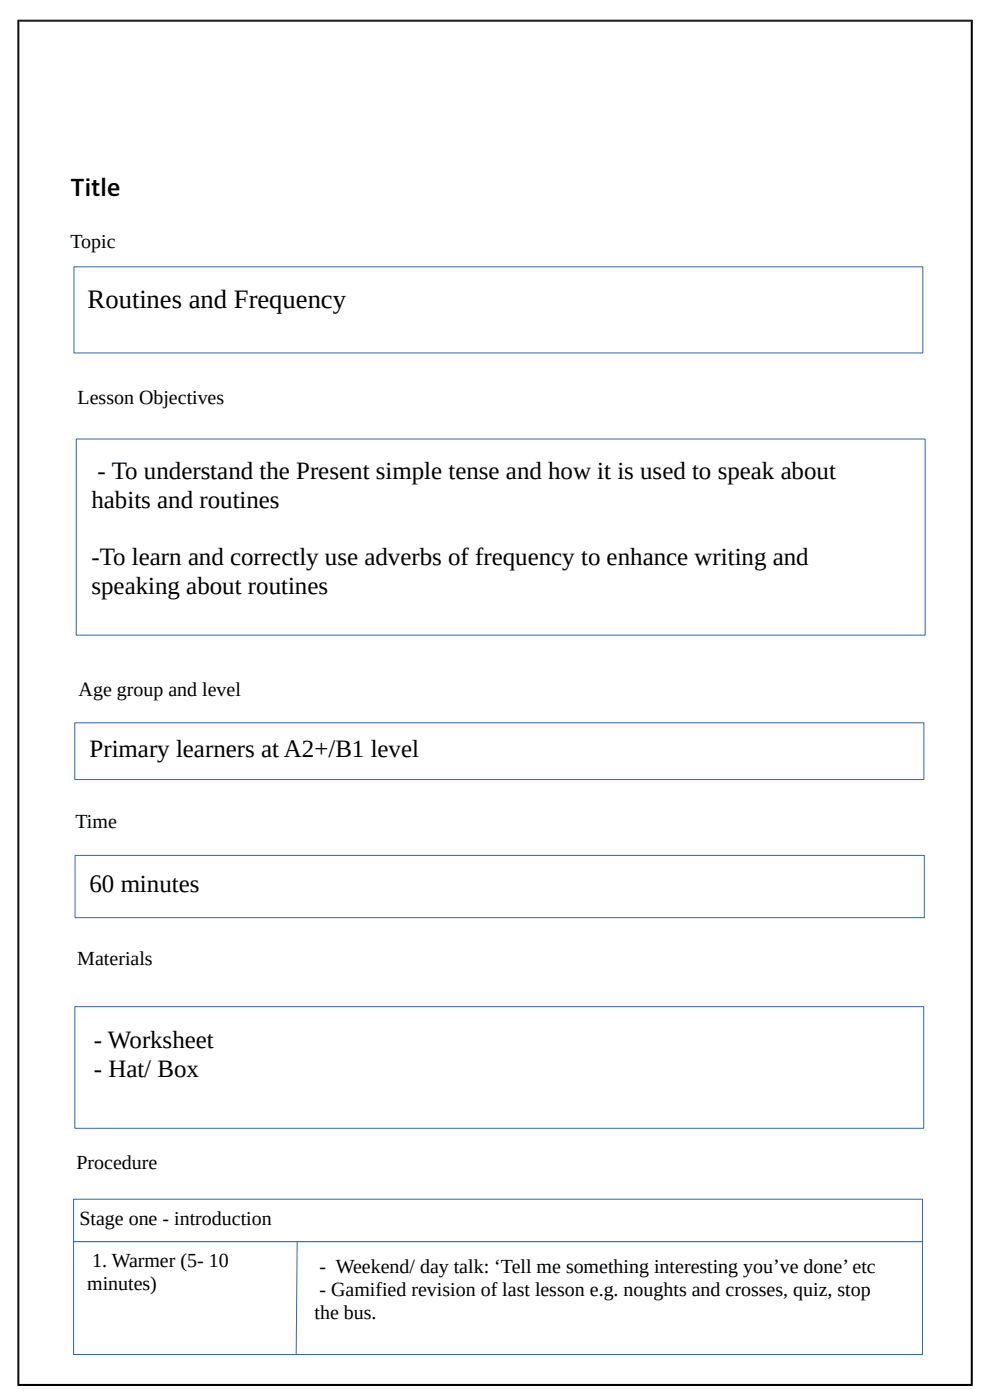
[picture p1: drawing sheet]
<svg xmlns="http://www.w3.org/2000/svg" width="210mm" height="297mm" viewBox="0 0 210 297" stroke-linecap="round" stroke-linejoin="round" font-family="sans-serif">
<defs><g id="words">
<text font-size="5.6" x="18.6" y="65.3">Routines and Frequency</text>
<g font-size="5.3">
<text x="15" y="41.9">Title</text>
<text x="20.7" y="101.7">- To understand the Present simple tense and how it is used to speak about</text>
<text x="19.4" y="107.8">habits and routines</text>
<text x="19.4" y="119.9">-To learn and correctly use adverbs of frequency to enhance writing and</text>
<text x="19.4" y="126">speaking about routines</text>
<text x="19" y="160.5">Primary learners at A2+/B1 level</text>
<text x="19" y="189.3">60 minutes</text>
<text x="19.9" y="222.4">- Worksheet</text>
<text x="19.9" y="228.5">- Hat/ Box</text>
</g>
<g font-size="4.2">
<text x="15" y="52.7">Topic</text>
<text x="16.4" y="85.6">Lesson Objectives</text>
<text x="16.7" y="147.7">Age group and level</text>
<text x="16" y="175.6">Time</text>
<text x="16.4" y="204.7">Materials</text>
<text x="16.2" y="248">Procedure</text>
<text x="16.9" y="260">Stage one - introduction</text>
<text x="19.5" y="268.7">1. Warmer (5- 10</text>
<text x="18.5" y="273.6">minutes)</text>
<text x="67.8" y="270.2">- Weekend/ day talk: ‘Tell me something interesting you’ve done’ etc</text>
<text x="67.8" y="275">- Gamified revision of last lesson e.g. noughts and crosses, quiz, stop</text>
<text x="66.7" y="279.9">the bus.</text>
</g>
</g></defs>
<path d="M3.8 4.3h202.5M3.8 4.3v289.6M206.3 4.3v289.6M3.8 293.9h202.5" fill="none" stroke="#000" stroke-width=".21"/>
<path d="M4 4.3v289.3M4.1 4.5h202.1M206.1 4.6v289.3M3.8 293.7h202.2" fill="none" stroke="#000" stroke-width=".26"/>
<path d="M15.7 56.6h180.1v18.3h-180.1z" fill-rule="evenodd" fill="#fff"/>
<path d="M15.7 56.6h180.1v18.3h-180.1z" fill="none" stroke="#3465a4" stroke-width=".21"/>
<path d="M16.2 93.1h180.1v41.6h-180.1z" fill-rule="evenodd" fill="#fff"/>
<path d="M16.2 93.1h180.1v41.6h-180.1z" fill="none" stroke="#3465a4" stroke-width=".21"/>
<path d="M15.9 153.3h180.1v12.1h-180.1z" fill-rule="evenodd" fill="#fff"/>
<path d="M15.9 153.3h180.1v12.1h-180.1z" fill="none" stroke="#3465a4" stroke-width=".21"/>
<path d="M15.9 181.5h180.2v13.2h-180.2z" fill-rule="evenodd" fill="#fff"/>
<path d="M15.9 181.5h180.2v13.2h-180.2z" fill="none" stroke="#3465a4" stroke-width=".21"/>
<path d="M15.9 213.6h180.1v25.8h-180.1z" fill-rule="evenodd" fill="#fff"/>
<path d="M15.9 213.6h180.1v25.8h-180.1z" fill="none" stroke="#3465a4" stroke-width=".21"/>
<path d="M15.6 254.4h180.1v9h-180.1z" fill-rule="evenodd" fill="#fff"/>
<path d="M15.6 254.4h180.1v9h-180.1z" fill="none" stroke="#3465a4" stroke-width=".21"/>
<path d="M15.6 263.4h180.1v24h-180.1z" fill-rule="evenodd" fill="#fff"/>
<path d="M15.6 263.4h180.1v24h-180.1zM63 263.4l-.2 24" fill="none" stroke="#3465a4" stroke-width=".21"/>
<use href="#words"/>
</svg>
